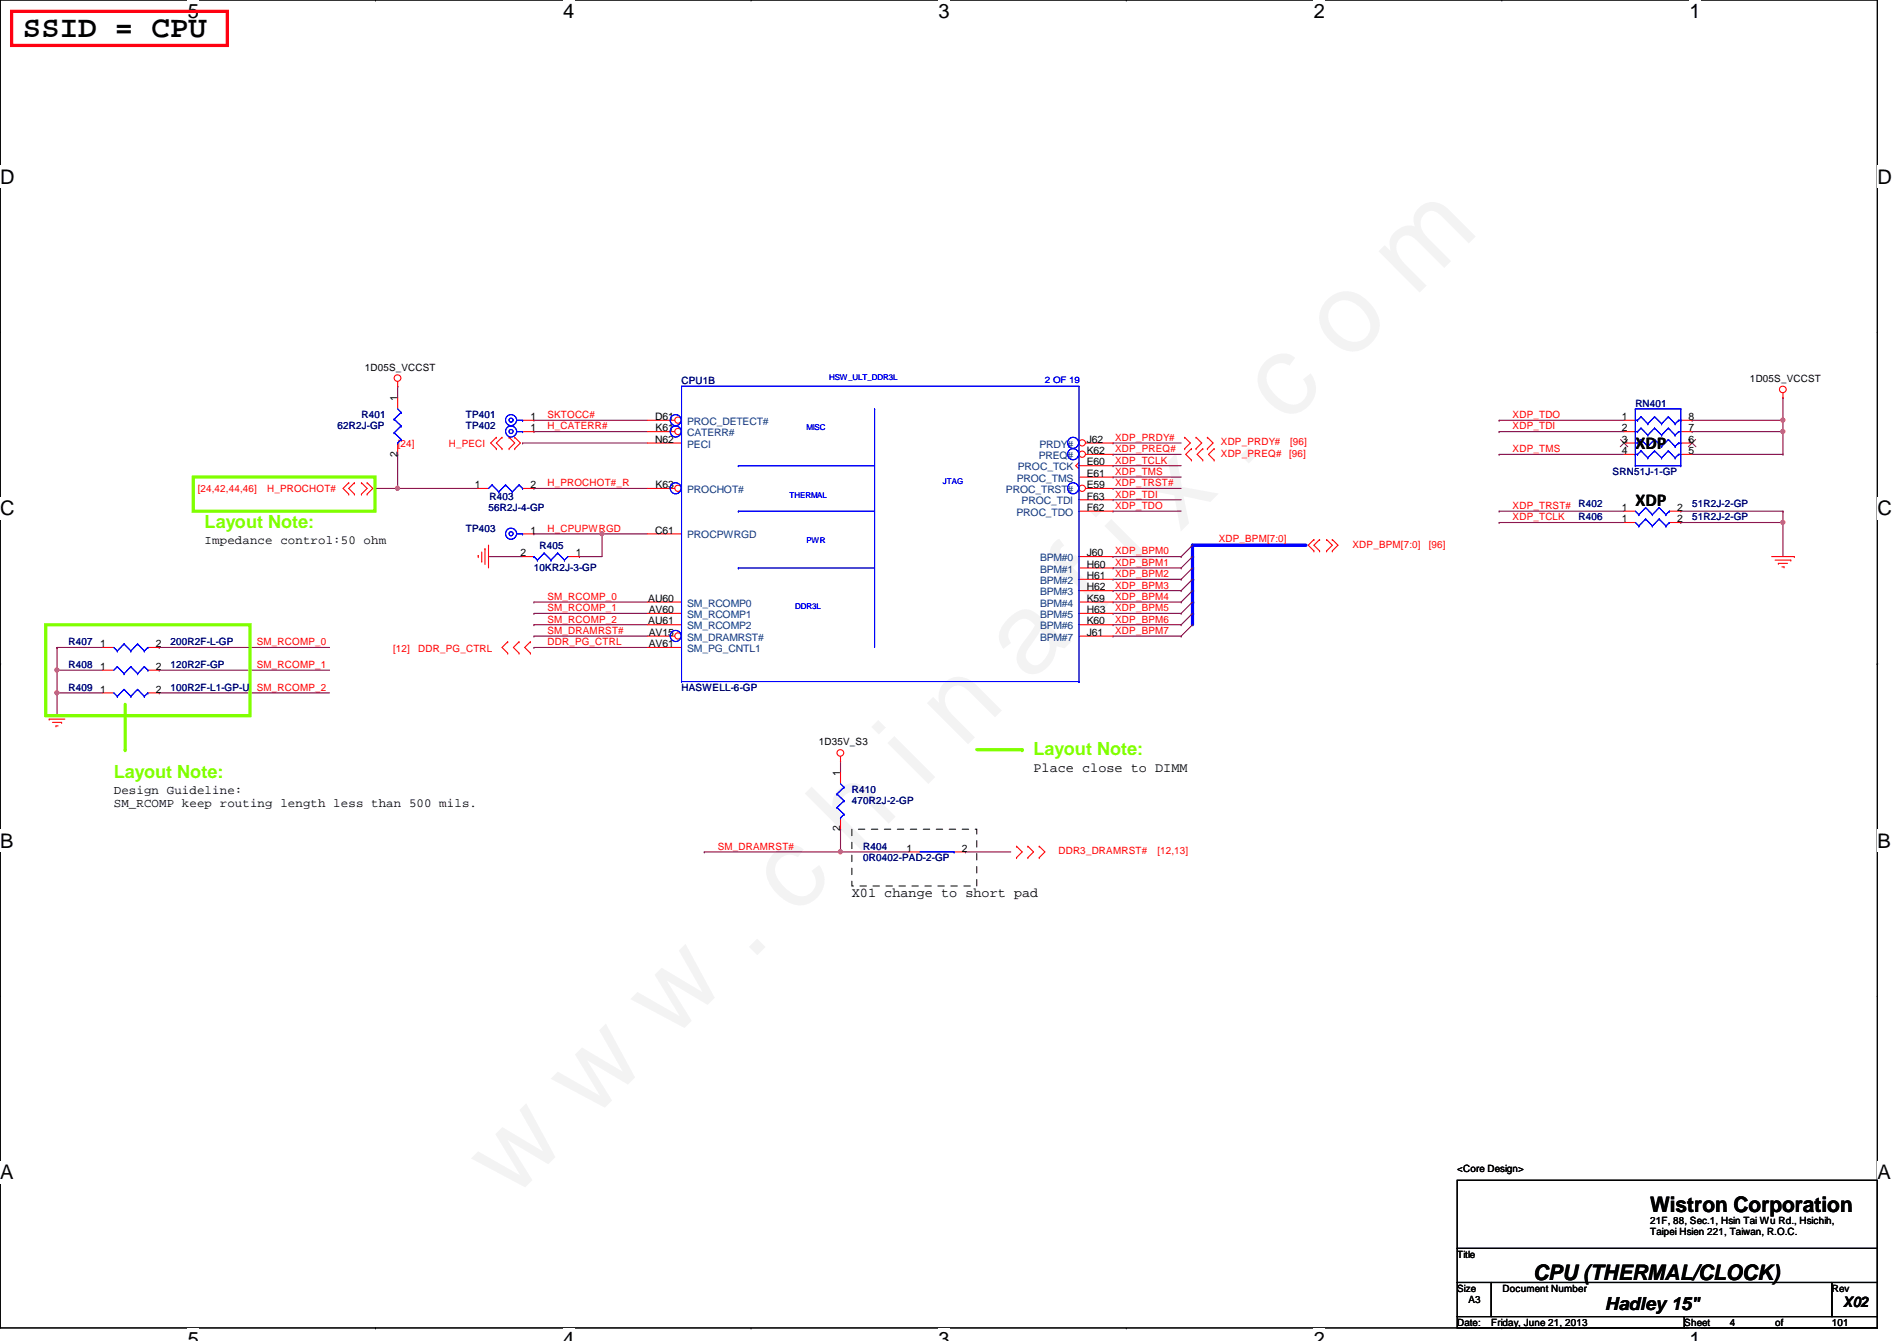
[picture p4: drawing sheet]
<svg xmlns="http://www.w3.org/2000/svg" width="297mm" height="210mm" viewBox="0 0 297 210" stroke-linecap="round" stroke-linejoin="round" font-family="sans-serif">
<defs><g id="words">
<text font-size="17.6" fill="#f0f" x="80.1" y="188" transform="rotate(-45 80.1 188)">w w w . c h i n a f i x . c o m</text>
<text font-size="4.8" x="3.6" y="5.8">SSID = CPU</text>
<g font-size="3.3">
<text x="258.4" y="189.7">Wistron Corporation</text>
<text x="240.1" y="200.4">CPU (THERMAL/CLOCK)</text>
</g>
<g font-size="3.1">
<text x="29.4" y="2.8">5</text>
<text x="88.2" y="2.8">4</text>
<text x="147" y="2.8">3</text>
<text x="205.7" y="2.8">2</text>
<text x="264.5" y="2.8">1</text>
<text x="0" y="28.7">D</text>
<text x="294" y="28.7">D</text>
<text x="0" y="80.7">C</text>
<text x="294" y="80.7">C</text>
<text x="0" y="132.7">B</text>
<text x="294" y="132.7">B</text>
<text x="0" y="184.6">A</text>
<text x="294" y="184.6">A</text>
<text x="29.4" y="210.7">5</text>
<text x="88.2" y="210.7">4</text>
<text x="147" y="210.7">3</text>
<text x="205.7" y="210.7">2</text>
<text x="264.5" y="210.7">1</text>
</g>
<g font-size="2.8">
<text x="256.1" y="70.3">XDP</text>
<text x="256.1" y="79.2">XDP</text>
<text x="251.3" y="205.1">Hadley 15&quot;</text>
</g>
<g font-size="2.8" fill="#80ff00">
<text x="32" y="82.6">Layout Note:</text>
<text x="161.8" y="118.2">Layout Note:</text>
<text x="17.8" y="121.8">Layout Note:</text>
</g>
<text font-size="2.3" x="288.6" y="204.6">X02</text>
<g font-size="2.1">
<text x="161.8" y="120.8">Place close to DIMM</text>
<text x="133.4" y="140.3">X01 change to short pad</text>
</g>
<g font-size="1.9">
<text x="32" y="85.1">Impedance control:50 ohm</text>
<text x="17.8" y="124.2">Design Guideline:</text>
<text x="17.8" y="126.3">SM_RCOMP keep routing length less than 500 mils.</text>
</g>
<g font-size="1.6">
<text x="57.1" y="58">1D05S_VCCST</text>
<text x="274" y="59.8">1D05S_VCCST</text>
<text x="62.2" y="62.8" transform="rotate(-90 62.2 62.8)">1</text>
<text x="83.1" y="65.7">1</text>
<text x="102.6" y="65.7">D61</text>
<text x="254" y="65.7">1</text>
<text x="264.4" y="65.7">8</text>
<text x="62.2" y="71.5" transform="rotate(-90 62.2 71.5)">2</text>
<text x="83.1" y="67.5">1</text>
<text x="102.6" y="69.3">N62</text>
<text x="102.7" y="67.5">K61</text>
<text x="170.2" y="71.1">K62</text>
<text x="170.2" y="69.3">J62</text>
<text x="254" y="67.5">2</text>
<text x="254" y="69.3">3</text>
<text x="254" y="71.1">4</text>
<text x="264.4" y="71.1">5</text>
<text x="264.4" y="69.3">6</text>
<text x="264.4" y="67.5">7</text>
<text x="74.4" y="76.4">1</text>
<text x="83.1" y="76.4">2</text>
<text x="102.7" y="76.4">K63</text>
<text x="170.2" y="76.4">E59</text>
<text x="170.2" y="72.9">E60</text>
<text x="170.2" y="74.6">E61</text>
<text x="83.1" y="83.5">1</text>
<text x="102.6" y="83.5">C61</text>
<text x="170.2" y="80">F62</text>
<text x="170.2" y="78.2">F63</text>
<text x="254" y="80">1</text>
<text x="254" y="81.7">1</text>
<text x="262.6" y="80">2</text>
<text x="262.6" y="81.7">2</text>
<text x="81.5" y="87.1">2</text>
<text x="90.2" y="87.1">1</text>
<text x="170.2" y="88.9">H60</text>
<text x="170.2" y="87.1">J60</text>
<text x="101.5" y="94.2">AU60</text>
<text x="101.6" y="96">AV60</text>
<text x="170.2" y="94.2">K59</text>
<text x="170.2" y="96">H63</text>
<text x="170.2" y="92.4">H62</text>
<text x="170.2" y="90.6">H61</text>
<text x="15.7" y="101.3">1</text>
<text x="24.4" y="101.3">2</text>
<text x="101.5" y="97.7">AU61</text>
<text x="101.6" y="101.3">AV61</text>
<text x="101.6" y="99.5">AV15</text>
<text x="170.2" y="97.7">K60</text>
<text x="170.2" y="99.5">J61</text>
<text x="15.7" y="104.9">1</text>
<text x="24.4" y="104.9">2</text>
<text x="15.7" y="108.4">1</text>
<text x="24.4" y="108.4">2</text>
<text x="128.2" y="116.7">1D35V_S3</text>
<text x="131.6" y="121.5" transform="rotate(-90 131.6 121.5)">1</text>
<text x="131.6" y="130.1" transform="rotate(-90 131.6 130.1)">2</text>
<text x="141.9" y="133.3">1</text>
<text x="150.6" y="133.3">2</text>
<text x="228.2" y="183.5">&lt;Core Design&gt;</text>
<text x="258.4" y="191.5">21F, 88, Sec.1, Hsin Tai Wu Rd., Hsichih,</text>
<text x="228.2" y="196.9">Title</text>
<text x="258.4" y="193.3">Taipei Hsien 221, Taiwan, R.O.C.</text>
<text x="228.2" y="202.2">Size</text>
<text x="230" y="204">A3</text>
<text x="235.3" y="202.2">Document Number</text>
<text x="286.8" y="202.2">Rev</text>
<text x="228.2" y="207.5">Date:</text>
<text x="233.5" y="207.5">Friday, June 21, 2013</text>
<text x="263.7" y="207.5">Sheet</text>
<text x="270.8" y="207.5">4</text>
<text x="278" y="207.5">of</text>
<text x="286.8" y="207.5">101</text>
</g>
<g font-size="1.6" fill="#000080">
<text x="56.6" y="65.4">R401</text>
<text x="72.9" y="65.4">TP401</text>
<text x="106.7" y="60.1">CPU1B</text>
<text x="256.1" y="63.7">RN401</text>
<text x="52.8" y="67.2">62R2J-GP</text>
<text x="72.9" y="67.2">TP402</text>
<text x="252.5" y="74.3">SRN51J-1-GP</text>
<text x="72.9" y="83.2">TP403</text>
<text x="76.5" y="80">56R2J-4-GP</text>
<text x="76.7" y="78.2">R403</text>
<text x="247.2" y="79.3">R402</text>
<text x="247.2" y="81.4">R406</text>
<text x="265" y="79.3">51R2J-2-GP</text>
<text x="265" y="81.4">51R2J-2-GP</text>
<text x="83.6" y="89.5">10KR2J-3-GP</text>
<text x="84.5" y="85.9">R405</text>
<text x="10.7" y="101">R407</text>
<text x="26.7" y="101">200R2F-L-GP</text>
<text x="10.7" y="104.6">R408</text>
<text x="26.7" y="104.6">120R2F-GP</text>
<text x="10.7" y="108.1">R409</text>
<text x="26.7" y="108.1">100R2F-L1-GP-U</text>
<text x="106.7" y="108.1">HASWELL-6-GP</text>
<text x="133.4" y="124.1">R410</text>
<text x="133.4" y="125.9">470R2J-2-GP</text>
<text x="135.2" y="133">R404</text>
<text x="135.2" y="134.8">0R0402-PAD-2-GP</text>
</g>
<g font-size="1.6" fill="#f00">
<text x="85.7" y="65.4">SKTOCC#</text>
<text x="236.9" y="65.4">XDP_TDO</text>
<text x="62.3" y="69.9">[24]</text>
<text x="70.3" y="69.9">H_PECI</text>
<text x="85.7" y="67.2">H_CATERR#</text>
<text x="174.6" y="69">XDP_PRDY#</text>
<text x="174.6" y="70.8">XDP_PREQ#</text>
<text x="191.2" y="71.5">XDP_PREQ#</text>
<text x="191.2" y="69.7">XDP_PRDY#</text>
<text x="201.8" y="71.5">[96]</text>
<text x="202" y="69.7">[96]</text>
<text x="236.9" y="67.2">XDP_TDI</text>
<text x="236.9" y="70.8">XDP_TMS</text>
<text x="31" y="77">[24,42,44,46]</text>
<text x="41.8" y="77">H_PROCHOT#</text>
<text x="85.7" y="76.1">H_PROCHOT#_R</text>
<text x="174.6" y="72.6">XDP_TCLK</text>
<text x="174.6" y="74.3">XDP_TMS</text>
<text x="174.6" y="76.1">XDP_TRST#</text>
<text x="174.6" y="77.9">XDP_TDI</text>
<text x="85.7" y="83.2">H_CPUPWRGD</text>
<text x="174.6" y="79.7">XDP_TDO</text>
<text x="236.9" y="79.7">XDP_TRST#</text>
<text x="236.9" y="81.4">XDP_TCLK</text>
<text x="174.6" y="88.6">XDP_BPM1</text>
<text x="174.6" y="86.8">XDP_BPM0</text>
<text x="190.8" y="84.8">XDP_BPM[7:0]</text>
<text x="211.8" y="85.7">XDP_BPM[7:0]</text>
<text x="223.7" y="85.7">[96]</text>
<text x="85.7" y="93.9">SM_RCOMP_0</text>
<text x="85.7" y="95.7">SM_RCOMP_1</text>
<text x="174.6" y="90.3">XDP_BPM2</text>
<text x="174.6" y="92.1">XDP_BPM3</text>
<text x="174.6" y="93.9">XDP_BPM4</text>
<text x="174.6" y="95.7">XDP_BPM5</text>
<text x="40.2" y="101">SM_RCOMP_0</text>
<text x="85.7" y="97.5">SM_RCOMP_2</text>
<text x="85.7" y="99.2">SM_DRAMRST#</text>
<text x="85.7" y="101">DDR_PG_CTRL</text>
<text x="174.6" y="97.5">XDP_BPM6</text>
<text x="174.6" y="99.2">XDP_BPM7</text>
<text x="40.2" y="104.6">SM_RCOMP_1</text>
<text x="61.5" y="102.1">[12]</text>
<text x="65.5" y="102.1">DDR_PG_CTRL</text>
<text x="40.2" y="108.1">SM_RCOMP_2</text>
<text x="112.4" y="133">SM_DRAMRST#</text>
<text x="165.7" y="133.7">DDR3_DRAMRST#</text>
<text x="181.2" y="133.7">[12,13]</text>
</g>
<g font-size="1.6" fill="#004080">
<text x="107.6" y="70.1">PECI</text>
<text x="107.6" y="68.3">CATERR#</text>
<text x="107.6" y="66.5">PROC_DETECT#</text>
<text x="162.6" y="71.8">PREQ#</text>
<text x="162.8" y="70.1">PRDY#</text>
<text x="107.6" y="77.2">PROCHOT#</text>
<text x="157.5" y="77.2">PROC_TRST#</text>
<text x="159.2" y="75.4">PROC_TMS</text>
<text x="159.4" y="73.6">PROC_TCK</text>
<text x="159.2" y="80.7">PROC_TDO</text>
<text x="160" y="79">PROC_TDI</text>
<text x="107.6" y="84.3">PROCPWRGD</text>
<text x="162.9" y="89.6">BPM#1</text>
<text x="162.9" y="87.8">BPM#0</text>
<text x="107.6" y="95">SM_RCOMP0</text>
<text x="162.9" y="95">BPM#4</text>
<text x="162.9" y="93.2">BPM#3</text>
<text x="162.9" y="91.4">BPM#2</text>
<text x="107.6" y="100.3">SM_DRAMRST#</text>
<text x="107.6" y="98.5">SM_RCOMP2</text>
<text x="107.6" y="96.7">SM_RCOMP1</text>
<text x="162.9" y="96.7">BPM#5</text>
<text x="162.9" y="98.5">BPM#6</text>
<text x="162.9" y="100.3">BPM#7</text>
<text x="107.6" y="102.1">SM_PG_CNTL1</text>
</g>
<text font-size="1.4" fill="#00f" x="163.6" y="60">2 OF 19</text>
<g font-size="1.3" fill="#00f">
<text x="129.8" y="59.5">HSW_ULT_DDR3L</text>
<text x="126.3" y="67.3">MISC</text>
<text x="123.6" y="77.9">THERMAL</text>
<text x="147.6" y="75.8">JTAG</text>
<text x="126.3" y="85">PWR</text>
<text x="124.5" y="95.4">DDR3L</text>
</g>
</g></defs>
<path d="M0 0h294v207.9h-294z" fill="none" stroke="#000" stroke-width=".17"/>
<g fill="#fff">
<path d="M29.4 0h1.8v3.5h-1.8z"/>
<path d="M29.4 207.9h1.8v2h-1.8z"/>
</g>
<path d="M58.8 0h.1M58.8 207.9h.1" fill="none" stroke="#000" stroke-width=".17"/>
<g fill="#fff">
<path d="M88.2 0h1.7v3.5h-1.7z"/>
<path d="M88.2 207.9h1.7v2h-1.7z"/>
</g>
<path d="M117.6 0h.1M117.6 207.9h.1" fill="none" stroke="#000" stroke-width=".17"/>
<g fill="#fff">
<path d="M147 0h1.7v3.5h-1.7z"/>
<path d="M147 207.9h1.7v2h-1.7z"/>
</g>
<path d="M176.4 0h.1M176.4 207.9h.1" fill="none" stroke="#000" stroke-width=".17"/>
<g fill="#fff">
<path d="M205.7 0h1.8v3.5h-1.8z"/>
<path d="M205.7 207.9h1.8v2h-1.8z"/>
</g>
<path d="M235.2 0h.1M235.2 207.9h.1" fill="none" stroke="#000" stroke-width=".17"/>
<g fill="#fff">
<path d="M264.5 0h1.8v3.5h-1.8z"/>
<path d="M264.5 207.9h1.8v2h-1.8z"/>
<path d="M0 26h2.3v3.4h-2.3z"/>
<path d="M294 26h2.2v3.4h-2.2z"/>
<path d="M0 77.9h2.3v3.5h-2.3z"/>
<path d="M294 77.9h2.2v3.5h-2.2z"/>
</g>
<path d="M0 51.9h.1M294 51.9h.1" fill="none" stroke="#000" stroke-width=".17"/>
<g fill="#fff">
<path d="M0 129.9h2.1v3.4h-2.1z"/>
<path d="M294 129.9h2v3.4h-2z"/>
</g>
<path d="M0 103.9h.1M294 103.9h.1" fill="none" stroke="#000" stroke-width=".17"/>
<path d="M0 103.9h.1M294 103.9h.1" fill="none" stroke="#000" stroke-width=".16"/>
<g fill="#fff">
<path d="M0 181.8h2.1v3.5h-2.1z"/>
<path d="M294 181.8h2v3.5h-2z"/>
</g>
<path d="M0 155.9h.1M294 155.9h.1" fill="none" stroke="#000" stroke-width=".17"/>
<path d="M62.3 60.5h.1M62.3 60.5v1.7M234.7 80h19.6M234.7 81.8h19.6M279.2 81.8h.1M279.2 81.8v5.3" fill="none" stroke="#800040" stroke-width=".17"/>
<circle cx="279.2" cy="81.8" r=".32" fill="#f0f"/>
<circle cx="279.2" cy="81.8" r=".32" fill="none" stroke="#f0f" stroke-width=".17"/>
<path d="M265 67.6h.1M279.2 65.8h.1M279.2 65.8v1.8h-14.2M263.2 81.8h.1M263.2 80h.1M263.2 80h16M279.2 80h.1M279.2 80v1.8h-16" fill="none" stroke="#800040" stroke-width=".17"/>
<circle cx="279.2" cy="67.5" r=".32" fill="#f0f"/>
<circle cx="279.2" cy="67.5" r=".32" fill="none" stroke="#f0f" stroke-width=".17"/>
<circle cx="279.2" cy="65.8" r=".32" fill="#f0f"/>
<circle cx="279.2" cy="65.8" r=".32" fill="none" stroke="#f0f" stroke-width=".17"/>
<path d="M62.3 71.1h.1M62.3 76.5h.1M62.3 71.1v5.4M62.3 76.5h12.4M265 65.8h.1M279.2 62.2h.1M279.2 67.6h.1M279.2 62.2v3.6h-14.2M279.2 67.6v3.5" fill="none" stroke="#800040" stroke-width=".17"/>
<circle cx="62.2" cy="76.4" r=".32" fill="#f0f"/>
<circle cx="62.2" cy="76.4" r=".32" fill="none" stroke="#f0f" stroke-width=".17"/>
<path d="M58.7 76.5h.1M58.7 76.5h3.6M8.9 101.3h.1M8.9 104.9h.1M8.9 101.3h7.1M8.9 104.9h7.1M24.9 104.9h.1M24.9 104.9h26.7" fill="none" stroke="#800040" stroke-width=".17"/>
<circle cx="8.9" cy="104.9" r=".32" fill="#f0f"/>
<circle cx="8.9" cy="104.9" r=".32" fill="none" stroke="#f0f" stroke-width=".17"/>
<path d="M8.9 101.3h.1M8.9 108.5h.1M8.9 101.3v3.6M8.9 108.5v3.5M8.9 108.5h7.1M24.9 108.5h.1M24.9 108.5h26.7" fill="none" stroke="#800040" stroke-width=".17"/>
<circle cx="8.9" cy="108.4" r=".32" fill="#f0f"/>
<circle cx="8.9" cy="108.4" r=".32" fill="none" stroke="#f0f" stroke-width=".17"/>
<path d="M234.7 67.6h19.6M234.7 71.1h19.6M234.7 65.8h19.6M265 71.1h14.2M279.2 71.1h.1M8.9 104.9h.1M8.9 104.9v3.6M24.9 101.3h.1M24.9 101.3h26.7" fill="none" stroke="#800040" stroke-width=".17"/>
<g fill="none" stroke="#f00" stroke-width=".17">
<path d="M62.3 59.7v.8M54.6 77.3h.1M54.6 75.6h.1M54.6 75.6l-.9 .9 .9 .8M55.5 75.6h.1M55.5 77.3h.1M55.5 75.6l-.9 .9 .9 .8M56.6 77.3h.1M56.6 75.6h.1M56.6 75.6l.9 .9-.9 .8M57.5 77.3h.1M57.5 75.6h.1"/>
<path d="M57.5 75.6l.9 .9-.9 .8M62.3 60.5h.1M279.2 62.2h.1M279.2 61.5v.7M277.4 87.1h3.6M278 87.7h2.4M278.5 88.2h.1M278.5 88.2h1.4M279 88.7h.4M279.4 88.7h.1M280.4 87.7h.1M281 87.1h.1"/>
<path d="M7.2 112h.1M7.2 112h3.5M7.7 112.6h.1M7.7 112.6h2.5M8.2 113.1h1.4M8.8 113.6h.1M8.8 113.6h.3M9.6 113.1h.1"/>
<circle cx="62.3" cy="59.2" r=".52"/>
<circle cx="279.2" cy="61" r=".52"/>
</g>
<path d="M228.2 184.7h65.8v10.7h-65.8zM228.2 195.4h65.8v5.3h-65.8zM228.2 200.7h5.3v5.4h-5.3zM228.2 206.1h35.5v1.8h-35.5zM233.5 200.7h53.3v5.4h-53.3zM263.7 206.1h30.3v1.8h-30.3zM286.8 200.7h7.2v5.4h-7.2z" fill="none" stroke="#000" stroke-width=".17"/>
<path d="M1.8 1.8h33.8v5.3h-33.8z" fill="none" stroke="#f00" stroke-width=".51"/>
<path d="M19.6 110.2v7.1" fill="none" stroke="#80ff00" stroke-width=".51"/>
<circle cx="19.6" cy="117.3" r=".25" fill="#80ff00"/>
<path d="M30.3 74.7h28.4v5.3h-28.4zM7.2 97.8h32v14.2h-32z" fill="none" stroke="#80ff00" stroke-width=".51"/>
<path d="M106.7 60.5h62.2v46.2h-62.2zM136.9 64v37.3" fill="none" stroke="#00f" stroke-width=".16"/>
<g fill="none" stroke="#f00" stroke-width=".17">
<path d="M62.3 62.2v1.8M62.3 69.3v1.8M254.3 65.8h1.8M254.3 67.6h1.8M254.3 69.3h1.8M254.3 71.1h1.8M263.2 65.8h1.8M263.2 67.6h1.8M263.2 69.3h1.8M263.2 71.1h1.8M254.3 80h1.8M254.3 81.8h1.8"/>
<path d="M261.4 80h1.8M261.4 81.8h1.8M16 101.3h1.8M16 104.9h1.8M16 108.5h1.8M23.2 101.3h1.7M23.2 104.9h1.7M23.2 108.5h1.7"/>
</g>
<g fill="none" stroke="#00f" stroke-width=".17">
<path d="M61.7 65.6h.1M61.7 67.7h.1M61.7 65.6l1.1 1.1M61.7 67.7l1.1 1.1M62.3 69.3h.1M62.3 64l.5 .6M62.8 64.6h.1M62.8 66.7h.1M62.8 68.8h.1M62.8 64.6l-1.1 1M62.8 66.7l-1.1 1M62.8 68.8l-.5 .5"/>
<path d="M256.1 67.6h.1M256.1 71.1h.1M256.1 64h.1M256.1 72.9h.1M256.1 65.8h.3M256.1 67.6h.3M256.1 69.3h.3M256.1 71.1h.3M256.1 72.9h7.1M256.1 64h7.1M256.1 64v8.9M256.4 65.8h.1"/>
<path d="M256.4 67.6h.1M256.4 69.3h.1M256.4 71.1h.1M257 65.2h.1M257 67h.1M257 68.8h.1M257 70.6h.1M257 65.2l-.6 .6M257 65.2l1 1.1M257 67l1 1.1M257 67l-.6 .6M257 68.8l-.6 .5"/>
<path d="M257 68.8l1 1.1M257 70.6l1 1.1M257 70.6l-.6 .5M257.7 79.5h.1M257.7 79.5l-1.1 1.1M257.7 79.5l1 1.1M258 66.3h.1M258 68.1h.1M258 69.9h.1M258 71.7h.1M259.1 65.2h.1M259.1 67h.1"/>
<path d="M259.1 68.8h.1M259.1 70.6h.1M259.1 65.2l-1.1 1.1M259.1 65.2l1.1 1.1M259.1 67l1.1 1.1M259.1 67l-1.1 1.1M259.1 68.8l-1.1 1.1M259.1 68.8l1.1 1.1M259.1 70.6l1.1 1.1M259.1 70.6l-1.1 1.1M259.8 79.5h.1M259.8 79.5l-1.1 1.1"/>
<path d="M259.8 79.5l1.1 1.1M260.2 66.3h.1M260.2 68.1h.1M260.2 69.9h.1M260.2 71.7h.1M261.2 65.2h.1M261.2 67h.1M261.2 68.8h.1M261.2 70.6h.1M261.2 65.2l-1 1.1M261.2 65.2l1.1 1.1M261.2 67l1.1 1.1"/>
<path d="M261.2 67l-1 1.1M261.2 68.8l-1 1.1M261.2 68.8l1.1 1.1M261.2 70.6l1.1 1.1M261.2 70.6l-1 1.1M262.3 66.3h.1M262.3 68.1h.1M262.3 69.9h.1M262.3 71.7h.1M262.8 65.8h.1M262.8 67.6h.1M262.8 69.3h.1"/>
<path d="M262.8 71.1h.1M262.8 65.8h.4M262.8 65.8l-.5 .5M262.8 67.6h.4M262.8 67.6l-.5 .5M262.8 69.3h.4M262.8 69.3l-.5 .6M262.8 71.1h.4M262.8 71.1l-.5 .6M263.2 65.8h.1M263.2 69.3h.1M263.2 72.9h.1"/>
<path d="M263.2 64h.1M263.2 64v8.9M256.1 80l.5 .6M256.1 81.8l.5 .5M256.6 80.6h.1M256.6 82.3h.1M257.7 81.2h.1M257.7 81.2l-1.1 1.1M257.7 81.2l1 1.1M258.7 80.6h.1M258.7 82.3h.1M259.8 81.2h.1"/>
<path d="M259.8 81.2l-1.1 1.1M259.8 81.2l1.1 1.1M260.9 80.6h.1M260.9 82.3h.1M261.4 80h.1M261.4 81.8h.1M261.4 80l-.5 .6M261.4 81.8l-.5 .5M17.8 101.3l.6 .6M17.8 108.5l.6 .5M18.4 101.9h.1M18.4 104.4h.1"/>
<path d="M18.4 109h.1M18.4 104.4l-.6 .5M18.4 104.4l1 1.1M19.4 100.8h.1M19.4 105.5h.1M19.4 107.9h.1M19.4 100.8l-1 1.1M19.4 100.8l1.1 1.1M19.4 107.9l-1 1.1M19.4 107.9l1.1 1.1M20.5 101.9h.1M20.5 104.4h.1"/>
<path d="M20.5 109h.1M20.5 104.4l-1.1 1.1M20.5 104.4l1 1.1M21.5 100.8h.1M21.5 105.5h.1M21.5 107.9h.1M21.5 100.8l-1 1.1M21.5 100.8l1.1 1.1M21.5 107.9l-1 1.1M21.5 107.9l1.1 1.1M22.6 101.9h.1M22.6 104.4h.1"/>
<path d="M22.6 109h.1M22.6 104.4l-1.1 1.1M22.6 104.4l.6 .5M23.2 101.3h.1M23.2 104.9h.1M23.2 108.5h.1M23.2 101.3l-.6 .6M23.2 108.5l-.6 .5"/>
</g>
<path d="M253.7 68.8l1.2 1.1M254.8 68.8l-1.1 1.1M264.4 68.8l1.2 1.1M265.5 68.8l-1.1 1.1" fill="none" stroke="#804000" stroke-width=".16"/>
<circle cx="279.2" cy="81.8" r=".32" fill="#f0f"/>
<circle cx="279.2" cy="81.8" r=".32" fill="none" stroke="#f0f" stroke-width=".17"/>
<circle cx="279.2" cy="67.5" r=".32" fill="#f0f"/>
<circle cx="279.2" cy="67.5" r=".32" fill="none" stroke="#f0f" stroke-width=".17"/>
<circle cx="279.2" cy="65.8" r=".32" fill="#f0f"/>
<circle cx="279.2" cy="65.8" r=".32" fill="none" stroke="#f0f" stroke-width=".17"/>
<circle cx="62.2" cy="76.4" r=".32" fill="#f0f"/>
<circle cx="62.2" cy="76.4" r=".32" fill="none" stroke="#f0f" stroke-width=".17"/>
<circle cx="8.9" cy="104.9" r=".32" fill="#f0f"/>
<circle cx="8.9" cy="104.9" r=".32" fill="none" stroke="#f0f" stroke-width=".17"/>
<circle cx="8.9" cy="108.4" r=".32" fill="#f0f"/>
<circle cx="8.9" cy="108.4" r=".32" fill="none" stroke="#f0f" stroke-width=".17"/>
<use href="#words"/>
</svg>
